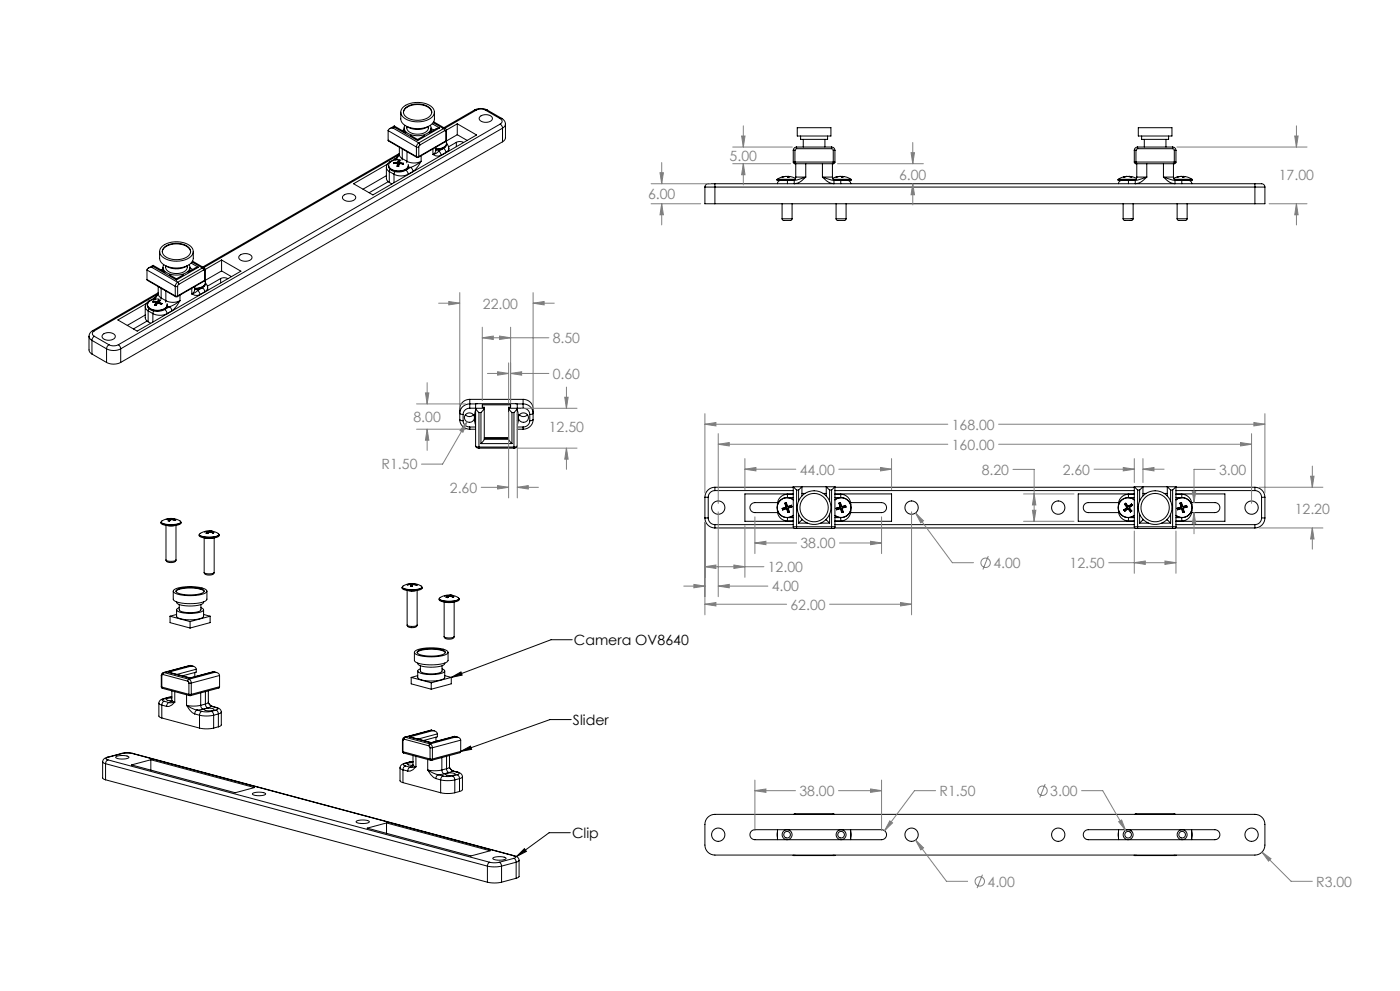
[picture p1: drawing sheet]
<svg xmlns="http://www.w3.org/2000/svg" width="420mm" height="297mm" viewBox="0 0 420 297" stroke-linecap="round" stroke-linejoin="round" font-family="sans-serif">
<defs><g id="words">
<g font-size="4.2" fill="#808080">
<text x="218.9" y="48.3">5.00</text>
<text x="269.7" y="53.9">6.00</text>
<text x="383.7" y="53.9">17.00</text>
<text x="194.4" y="59.6">6.00</text>
<text x="144.9" y="92.5">22.00</text>
<text x="165.8" y="102.8">8.50</text>
<text x="165.8" y="113.5">0.60</text>
<text x="124" y="126.5">8.00</text>
<text x="164.7" y="129.5">12.50</text>
<text x="285.5" y="128.7">168.00</text>
<text x="285.5" y="134.7">160.00</text>
<text x="114.5" y="140.7">R1.50</text>
<text x="239.9" y="142.2">44.00</text>
<text x="294.5" y="142.3">8.20</text>
<text x="318.8" y="142.2">2.60</text>
<text x="365.7" y="142.3">3.00</text>
<text x="135" y="147.6">2.60</text>
<text x="388.4" y="154">12.20</text>
<text x="240.1" y="164.3">38.00</text>
<text x="230.3" y="171.4">12.00</text>
<text x="298" y="170.2">4.00</text>
<text x="320.9" y="170.2">12.50</text>
<text x="231.5" y="177.3">4.00</text>
<text x="237.2" y="182.7">62.00</text>
<text x="239.8" y="238.6">38.00</text>
<text x="281.9" y="238.6">R1.50</text>
<text x="315.1" y="238.5">3.00</text>
<text x="296.3" y="265.7">4.00</text>
<text x="394.9" y="265.7">R3.00</text>
</g>
<g font-size="4.2">
<text x="172.2" y="193.4">Camera OV8640</text>
<text x="171.9" y="217.3">Slider</text>
<text x="171.6" y="251.2">Clip</text>
</g>
</g></defs>
<g fill="none" stroke="#000" stroke-width=".3">
<path d="M116.4 39.2l8.5 4.9M116.4 39.2v2.8M117.9 38.3a1.25 1.25 0 0 0-1.5 .9M117.9 38.3l7.7 4.5M118.3 37.8v.3M118.3 37.8l3.5 2M118.3 37.8l-1.4 .8M118.3 38.1l-.4 .2M118.3 38.1l7 4M120.2 33.6v2.1a3.5 3.5 0 0 0 3.5 2.7 5.9 5.9 0 0 0 6.5-2.2l.1-2.6M120.7 32.4a7.1 7.1 0 0 1 9-.2 2.19 2.19 0 0 1-1.2 3.6 7.3 7.3 0 0 1-7.9-1 1.83 1.83 0 0 1 .1-2.4zM121 33.7a3.2 3.2 0 0 1 3.3-2.3 4.8 4.8 0 0 1 5.2 2v.3"/>
<path d="M121.2 38.3v1.2M121.2 38.8l-.5 .4M121.5 37.6a1.82 1.82 0 0 0 1.4 2.6 5.5 5.5 0 0 0 6.2-1.1l.2-.9-.2-.6M121.8 32.2a5.9 5.9 0 0 1 7.5 .6 1.99 1.99 0 0 1-1.6 2.8 5.8 5.8 0 0 1-6.5-1.2 1.61 1.61 0 0 1 .6-2.2zM122 37.9a2.17 2.17 0 0 0 2.4 2.3 3.6 3.6 0 0 0 4.1-1.6v-.7M122.1 37.9a6.1 6.1 0 0 0 6.4 0M129.3 38.3v1.2M129.3 39.3l.2 .1M129.3 38.5l.8 .5M129.7 37.1l2.2 1.2M130 36.8l3.1 1.7M130.1 36.5l3.5 2"/>
<path d="M131.9 38.3l-.8 .2-2.4 1.3M131.9 38.3l-6.6 3.8M133.1 38.5l.3 .7M133.1 38.5l-7.5 4.3M133.4 39.2l.4 .2M133.4 39.2l-7.4 4.2M133.6 38.5l.3 .7M133.6 38.5h-.5M133.8 39.4v2.8M133.9 39.2l-.1 .2M133.9 39.2v2.8M137.2 37.1l-3.3 1.9"/>
<path d="M137.2 37.1l5.8 3.4-31.1 17.9-5.8-3.3 10.1-5.9M137.2 37.1v3.3M142.3 33l1.8-.5 2.1 .5M142.3 33h.5M142.3 33l-9.1 5.3M142.8 33a3.1 3.1 0 0 1 2.9 0M142.8 33l-9.3 5.4M144 34.9a2.65 2.65 0 0 1 3.7 .4 1.95 1.95 0 0 1-2.8 1.3 1 1 0 0 1-1-.6 1 1 0 0 1 .1-1.1zM145.7 33l4.4 2.6M146.2 33h-.5M146.2 33l4.4 2.5M150.1 35.6a.86 .86 0 0 1 .5 .8 .86 .86 0 0 1-.5 .8"/>
<path d="M150.1 37.2l.5 .5 .2 .7M150.1 37.2l-114.6 66.1M150.6 35.5l.7 .7 .3 1M150.6 35.5l-.5 .1M150.8 38.4l-114.6 66.1M150.8 38.4v4.1M151.6 37.2v4.1l-.2 .6-.6 .6M151.6 37.2l-.2 .7-.6 .5M239.2 38.3h10.1v2.5h-10.1zM341.5 38.3h10.1v2.5h-10.1zM103 58.6a2.65 2.65 0 0 1 3.7 .4 1.95 1.95 0 0 1-2.8 1.2 1 1 0 0 1-1-.5 1 1 0 0 1 .1-1.1zM115.9 50.2l.1 3.6 .8 .9"/>
<path d="M115.9 50.2l.2 .6 .7 .6M115.9 52.7l-7 4M116.4 42l8.6 5.1M116.4 42l8.5 4.9M116.5 54.5l-5.8 3.3M116.6 49.6a3.3 3.3 0 0 0 4.5 1.5 1.87 1.87 0 0 0 1.5-1.5 2.24 2.24 0 0 1-2.8 1.9 2.61 2.61 0 0 1-3.2-1.9zM116.8 51.4l1.4 .8M116.8 51.4v3.3M116.8 54.7l.8 .4M117 50.7l-.2 .7M117 48.5l-.9 .9-.2 .8M117.3 48.5h-.3"/>
<path d="M118.1 48.7v.3h1.1M118.1 48.7l.1 .2M118.2 52.2a4.7 4.7 0 0 0 4.3 0M118.2 52.2v2.6M118.2 48.9h.1M118.2 48.9v.1M118.4 47.7h.5M118.4 47.7l-1.4 .8M118.4 47.7l1.4-1.5-.9 1.5M118.5 51.4l-.3 .8M118.9 47.7l.1 .2M118.9 47.7l-.3 .2"/>
<path d="M119.1 49.8h.5M119.2 49h.1M119.2 48.9l.2 .2M119.2 49.8h.3M119.2 48.8l-1 .1M119.2 48.8v.1M119.2 48.7h-1.1M119.2 48.7v.1M119.3 49l-.2 .8M119.3 49l.1 .1M119.3 48.6l-.1 .1M119.3 48.6l.1 .1"/>
<path d="M119.4 49.1h.1M119.4 49.1l-.3 .7M119.4 49.6l-.1 .2M119.4 49.1v.5M119.4 49.6h.1M119.4 49.2v.1M119.4 48.7l-.2 .1M119.4 48.7v.5M119.5 48.1l.5 .1M119.5 48.1l-.2 .5M119.5 48.1l.1 .2M119.5 49.8h.1"/>
<path d="M119.6 48.3h.3M119.6 48.6l-.2 .6M119.6 48.6h.2M119.6 48.3v.3M119.6 48.3l-.2 .4M119.6 48.3h.1M119.6 46.4l-58.5 33.8M119.7 49.1l-.2 .7M119.7 48.7v.3M119.7 48.7l.2 .2M119.7 48.7h.1M119.8 49.1l-.2 .7"/>
<path d="M119.8 49.1h-.1M119.8 44.1l.1 2.5 .8 .9M119.8 46l-59 34M119.8 48.7h.1M119.8 48.7h-.1M119.9 48.3l-.2 .4M119.9 49l-.1 .1M119.9 49h.1M119.9 49l-.2 .1M119.9 48.9l1 .2M119.9 48.9v.1M119.9 48.7l1.1 .2"/>
<path d="M119.9 48.7v.2M120 48.2l-.2 .5M120 48.2l-.1 .1M120.1 47.9a3.2 3.2 0 0 0-3.5 1.4 2.52 2.52 0 0 0 3.2 1.9l1.3-.2a1.54 1.54 0 0 0 1.4-1.7M120.7 47.5l-.1 .5M120.7 47.5l1.4 .8M120.7 44.6v2.9M120.9 49.1v.1M120.9 49.1h.1M121 48.9v.3l-1.1-.2M121 48.9l-.1 .2M121.7 51l.5 .5 .3 .7"/>
<path d="M121.7 51h.1M122.1 48.3a4.7 4.7 0 0 0 4.2 0M122.1 48.3l-.1 .5M122.1 45.5v2.8M122.5 52.2v.1M122.5 50l.7 .2M123.1 40.6l2.2 1.2M123.2 50.2l.5 .5 .2 .7M123.2 50.2l-1.5 .8M123.9 51.4l-1.4 .8M124.9 44.1h.7M124.9 46.9h.7"/>
<path d="M124.9 46.9l.1 .2M124.9 44.1v2.8M125 47.1h.5M125.3 41.8v.3M125.6 42.8l-.5 .6-.2 .7M125.6 42.8l.4 .6M125.6 46.9l-.1 .2M125.6 44.1v2.8M126 43.4l-.4 .7M126.3 48.3l-.8 1.5-1.6 1.6M126.3 48.3l-1.4 1.1-1.7 .8M126.3 46.7v1.6"/>
<path d="M127.4 40.6l-2.1 1.2M129.9 46.3a2.26 2.26 0 0 0 2.4 .2M129.9 44.6v1.7M130.8 44.1a1.82 1.82 0 0 1-.9 2.2M131.4 44.9l.2 .4M131.6 45.3l-.7 .7-1 .3M131.6 45.3l.5 .5 .2 .7M133.1 44.5l.5 .5 .2 .7M133.1 44.5l-1.5 .8M133.1 44.5h.1M133.7 42.5l-8.2 4.6M133.8 42.2l-.1 .3"/>
<path d="M133.8 45.7v.1M133.8 42.2l-8.2 4.7M133.8 45.7l-1.5 .8M133.9 42l-.2 .5M133.9 42l-.1 .2M134 43.1l.5 .8 .1 .6M134 43l-.2-.6a1.38 1.38 0 0 1-1.1 1.9l-1.9 .3M134 43a2.55 2.55 0 0 1-3.2 1.9M134 43a2.67 2.67 0 0 1-3.2 1.7M134.6 44.5l-.2 .6-.6 .6M134.6 44.5v.8M136.9 42.7l1.3-.3 .9 .3"/>
<path d="M136.9 42.7l-2.3 1.3M136.9 42.7v1.3M137.2 40.4l-3.4 1.9M137.2 40.4l3 1.7M150.8 42.5l-114.6 66.1M211.5 56.1h3M211.5 56.1v5h3M214.5 55.1v1M214.5 55.1h-2a1 1 0 0 0-1 1M214.5 56.1v5M214.5 56.1h162M214.5 55.1h162"/>
<path d="M233.1 53.8v.3h3.1v1M233.1 53.8h5.4M233.2 53.7l-.1 .1M233.2 53.7h5.3M234.1 54.1h.1M234.2 54.1a1 1 0 0 0-1 1M235.4 52.9h.5M235.4 52.9l-2.2 .8M235.9 52.9l.9 .1-.3-.1M235.9 52.9l-1.3 .1 .8-.1M236.2 54.1h2.1M236.2 52.9h.1"/>
<path d="M236.3 52.9h.1M236.3 52.9h-.2M236.4 53h.1M236.4 53h.2M236.4 52.9h.1M236.5 52.9h.1M236.5 52.9l-.1 .1M236.5 52.9l2.1 .6M238 48.6h.5M238 45.1h.5M238 48.6l.5 .5M238 45.1v3.5"/>
<path d="M238.5 48.6v.5M238.5 48.6h11.5M238.5 45.1v3.5M238.5 49.1h11.5M238.7 53.1h3M238.7 53.1l-.1 .5M238.7 49.1v4M239 44.6l-.5 .5M239 44.1a1 1 0 0 0-1 1M239 44.1v.5M239 44.6h10.5M239 44.1h10.5"/>
<path d="M240.2 40.8v1h8.1v-1M241 41.8v2.3M241.7 53.1a5 5 0 0 1-3.4 2v-1M241.7 53.1l-3.4 1M241.7 49.1v4M246.7 53.1a4.9 4.9 0 0 0 3.5 2v-1M246.7 53.1h3M246.7 53.1l3.5 1M246.7 49.1v4M247.5 41.8v2.3M249.5 44.6l.5 .5M249.5 44.1v.5"/>
<path d="M249.5 44.1a1 1 0 0 1 1 1M249.7 53.1l.2 .5M249.7 49.1v4M249.9 53.7h5.4M250 53.8h5.3M250 48.6h.5M250 45.1h.5M250 48.6v.5M250 45.1v3.5M250.2 54.1h2.1M250.5 48.6l-.5 .5M250.5 45.1v3.5"/>
<path d="M251.4 52.9l-1.6 .6M252 52.9h-.6M252.1 52.9h.1M252.1 52.9l-1.3 .1 .6-.1M252.2 52.9h-.2M252.2 52.9l.3 .1M252.6 53h.1M252.6 52.9h-.3M252.7 52.9l1.4 .2 1.2 .6M252.7 52.9l.3 .1h-.5M252.7 52.9l-.1 .1M254.3 54.1h-.1a1 1 0 0 1 1 1"/>
<path d="M255.3 53.7v.1M255.3 53.8v.3h-3.1v1M335.4 53.8v.3h3.1v1M335.4 53.8h5.4M335.5 53.7l-.1 .1M335.5 53.7h5.4M336.4 54.1h.1M336.5 54.1a1 1 0 0 0-1 1M338 52.9l-1.3 .2-1.2 .6M338 52.9h.1M338 52.9l-.9 .1 1.3-.1 1.1 .1-.6-.1M338.5 54.1h2.1"/>
<path d="M338.6 52.9h.2M338.8 52.9h.1M338.8 52.9l-.1 .1M338.9 52.9l-.1 .1M338.9 52.9h.1M338.9 52.9l2.1 .6M340.3 48.6h.5M340.3 45.1h.5M340.3 48.6l.5 .5M340.3 45.1v3.5M340.8 48.6v.5M340.8 48.6h11.5"/>
<path d="M340.8 49.1h11.5M340.8 45.1v3.5M341 53.1h3M341 53.1l-.1 .5M341 49.1v4M341.3 44.6l-.5 .5M341.3 44.1a1 1 0 0 0-1 1M341.3 44.1v.5M341.3 44.6h10.5M341.3 44.1h10.5M342.5 40.8v1h8.1v-1M343.3 41.8v2.3"/>
<path d="M344 53.1a5 5 0 0 1-3.4 2v-1M344 53.1l-3.4 1M344 49.1v4M349 53.1a4.9 4.9 0 0 0 3.5 2v-1M349 53.1h3M349 53.1l3.5 1M349 49.1v4M349.8 41.8v2.3M351.8 44.6l.5 .5M351.8 44.1v.5M351.8 44.1a1 1 0 0 1 1 1M352 53.1l.2 .5"/>
<path d="M352 49.1v4M352.2 53.7h5.4M352.3 53.8h5.3M352.3 48.6h.5M352.3 45.1h.5M352.3 48.6v.5M352.3 45.1v3.5M352.5 54.1h2.1M352.8 48.6l-.5 .5M352.8 45.1v3.5M353.7 52.9l-1.6 .6M354.3 52.9h-.6"/>
<path d="M354.4 52.9h.1M354.4 52.9l-1.3 .1 .6-.1M354.5 52.9l.8 .1-.3-.1M354.5 52.9h.1M354.9 53h.1M354.9 52.9h-.3M355 52.9l1.4 .2 1.2 .6M355 52.9l-.1 .1M356.5 54.1a1 1 0 0 1 1 1M356.6 54.1h.1M357.6 53.7v.1M357.6 53.8v.3h-3.1v1"/>
<path d="M376.5 56.1h3M376.5 55.1h1.9a1 1 0 0 1 1.1 1M376.5 55.1v1M376.5 56.1v5M379.5 56.1v5h-3M45.9 79.5v.4M45.9 79.5l3.6 2.1M45.9 79.5l-1.4 .8M45.9 79.9l-.4 .2M45.9 79.9l7 4M47.9 75.4v2a3.5 3.5 0 0 0 3.5 2.8 5.9 5.9 0 0 0 6.5-2.2l.1-2.6M48.4 74.1a7.1 7.1 0 0 1 9-.1 2.19 2.19 0 0 1-1.2 3.6 7.3 7.3 0 0 1-7.9-1.1 1.83 1.83 0 0 1 .1-2.4z"/>
<path d="M48.7 75.5a3.2 3.2 0 0 1 3.3-2.4 4.8 4.8 0 0 1 5.1 2.1l.1 .3M49.1 79.3a1.82 1.82 0 0 0 1.4 2.7 5.5 5.5 0 0 0 6.3-1.2l.2-.9-.2-.6M49.4 74a5.9 5.9 0 0 1 7.6 .6 1.99 1.99 0 0 1-1.7 2.8 5.8 5.8 0 0 1-6.4-1.2 1.61 1.61 0 0 1 .5-2.2zM49.7 79.6a2.17 2.17 0 0 0 2.4 2.3 3.6 3.6 0 0 0 4-1.5l.1-.8M49.8 79.7a6.1 6.1 0 0 0 6.3 0M57.3 78.8l2.2 1.3M57.6 78.5l3.1 1.8M57.8 78.3l3.4 2M66.5 77.9l5.8 3.4-31.1 17.9-5.8-3.3 8.5-4.9M66.5 77.9l-5 2.9M66.5 77.9v3.3M71.9 76.6a2.65 2.65 0 0 1 3.7 .4 1.95 1.95 0 0 1-2.8 1.2 1 1 0 0 1-1-.5 1 1 0 0 1 .1-1.1z"/>
<path d="M214.5 61.1h162M234.6 65.6l.5 .5h2.1l.4-.5M234.6 65.6h3M234.6 61.1v4.5M237.6 61.1v4.5M250.8 65.6l.5 .5h2.1l.4-.5M250.8 65.6h3M250.8 61.1v4.5M253.8 61.1v4.5M336.9 65.6l.5 .5h2.1l.4-.5M336.9 65.6h3M336.9 61.1v4.5"/>
<path d="M339.9 61.1v4.5M353.1 65.6l.5 .5h2.1l.4-.5M353.1 65.6h3M353.1 61.1v4.5M356.1 61.1v4.5M27.8 99.1l.5 .1M27.8 99.1l-.9 .9-.2 .8M28.3 99.2a.86 .86 0 0 0-.6 .8 .86 .86 0 0 0 .6 .8M43.6 91.9v3.7l.8 .8M43.6 94.4l-5.4 3.1M43.6 92l.2 .6 .6 .6M44.1 83.8l8.6 5.1"/>
<path d="M44.1 80.9l8.5 4.9M44.1 83.8l8.5 4.9M44.1 80.9v2.9M44.1 96.2l-4.1 2.4M44.2 91.4a2.4 2.4 0 0 0 3 1.9 2.56 2.56 0 0 0 3-1.7M44.2 91.4a2.95 2.95 0 0 0 3.6 1.7l1.2-.4a1.66 1.66 0 0 0 1.2-1.3M44.4 90.7l-.2 .7M44.4 93.2l1.5 .8M44.4 93.2v3.2M44.4 96.4l.8 .5M44.7 92.5l-.3 .7M44.7 90.3l-.9 .9-.2 .8"/>
<path d="M44.9 90.2l-.2 .1M45.5 80.1a1.25 1.25 0 0 0-1.4 .8M45.5 80.1l7.8 4.5M45.9 94a4.7 4.7 0 0 0 4.2 0M45.9 94v2.5M46 90.2l1 .2M46 90.2l-.2 .3 1 .1M46 90.2l.1 .2M46.1 90.4l.9 .1M46.1 90.4h.1M46.1 90.4l-.2 .2M46.1 90.4v.1"/>
<path d="M46.1 89.4l.5 .1M46.1 89.4l-1.4 .9M46.1 89.4l1.4-1.5-.9 1.6M46.1 93.2l-.2 .8M46.3 91.4l.5 .2M46.4 91.4l.4 .1M46.6 89.5l.1 .1M46.6 89.5l-.4 .2M46.8 90.6l.1 .2M46.8 90.6v.1M46.8 90.7l-.5 .7M46.8 90.7l.1 .1"/>
<path d="M46.9 90.8l-.6 .6M46.9 91h.1M47 91h.1M47 90.5l-.1 .8M47 90.4v.1M47.1 90.4h-.1M47.1 90.4l.1 .1M47.2 90.9l-.4 .7M47.2 90.9h.1M47.2 90.5h-.2M47.2 90.5v.3M47.3 90.9l-.5 .7"/>
<path d="M47.3 90.9h-.1M47.3 88.2l-19 11M47.4 90.8l-.1 .1M47.4 90.8l1 .5 .2-.3M47.4 90.8l-.2 .1M47.4 90.8h.1M47.5 85.9v2.5l.8 .9M47.5 87.7l-19.7 11.4M47.5 90.6v.3M47.5 90.7l-.1 .1M47.5 90.6l.1 .1M47.6 90.7l.9 .4"/>
<path d="M47.6 90.7v.2M47.6 90.5l-.1 .1M47.6 90.5v.1M47.6 90.6l1 .4M47.6 90.6v.1M47.6 89.9l.5 .1M47.6 89.9l-.5 .5M47.6 89.9l.1 .2M47.7 90.1l.2 .1M47.7 90.1v.3M47.7 90.1l-.5 .4M47.7 90.1h.1"/>
<path d="M47.7 89.6a2.93 2.93 0 0 0-3.4 1.7 2.89 2.89 0 0 0 3.5 1.7l1.2-.3a1.52 1.52 0 0 0 1.1-1.7M47.9 90.1l-.3 .4M48.1 90l-.5 .5M48.1 90l-.2 .1M48.3 89.3v.4M48.3 89.3l1.5 .8M48.3 86.4v2.9M48.5 91.1l-.2 .1M48.6 91l-.1 .1M48.9 80.1v1.1M48.9 80.6l-.6 .3M49.4 92.8l.5 .5 .2 .7"/>
<path d="M49.4 92.8h.1M49.8 90.1a4.7 4.7 0 0 0 4.2 0M49.8 90.1l-.1 .5M49.8 87.2v2.9M50.1 94v.1M50.2 91.8l.6 .1M50.2 91.2v.2M50.2 91.4v.1M50.8 82.3l2.1 1.3M50.8 91.9l.5 .6 .2 .7M50.8 91.9l-1.4 .9M51.5 93.2l-1.4 .8"/>
<path d="M52.6 85.8h.7M52.6 88.7h.7M52.6 88.7l.1 .2M52.6 85.8v2.9M52.7 88.9h.5M52.9 83.6v.3M53.3 84.6l-.5 .5-.2 .7M53.3 84.6l.3 .6M53.3 88.7l-.1 .2M53.3 85.8v2.9M53.6 85.2l-.3 .6M54 90.1l-.9 1.5-1.6 1.6"/>
<path d="M54 90.1l-1.4 1-1.8 .8M54 88.4v1.7M55.1 82.3l-2.2 1.3M57 80.1v1.1M57 81l.2 .1M57 80.3l.8 .5M57.5 88.1a2.26 2.26 0 0 0 2.5 .2M57.5 86.4v1.7M58.4 85.9a1.82 1.82 0 0 1-.9 2.2M59 86.7l.3 .4M59.3 87.1l-.8 .6-1 .4M59.3 87.1l.5 .5 .2 .7"/>
<path d="M59.5 80.1l-.8 .1-2.3 1.4M59.5 80.1l-6.6 3.8M60.7 80.3l.4 .6M60.7 86.2l.5 .6 .2 .7M60.7 80.3l-7.4 4.3M60.7 86.2l-1.4 .9M60.7 86.2h.1M61.1 80.9l.3 .2M61.1 80.9l-7.5 4.3M61.2 80.3l.4 .6M61.2 80.3h-.5M61.3 84.2l-8.1 4.7"/>
<path d="M61.4 84l-.1 .2M61.4 84l-8.1 4.7M61.4 81.1v2.9M61.4 87.5h.1M61.4 87.5l-1.4 .8M61.6 83.8l-.3 .4M61.6 80.9l-.2 .2M61.6 83.8l-.2 .2M61.6 80.9v2.9M61.7 84.9l.5 .8 .1 .5M61.7 84.8l-.3-.7a1.38 1.38 0 0 1-1 2l-2 .3M61.7 84.8a2.55 2.55 0 0 1-3.3 1.9"/>
<path d="M61.7 84.8a2.67 2.67 0 0 1-3.3 1.7M62.3 87v-.8l-.2 .7-.7 .6M66.2 83.5l1.3-.3 .9 .3M66.2 83.5l-4 2.3M66.2 83.5v1.3M66.5 81.2l-5 2.9M66.5 81.2l2.9 1.7M26.7 100.8v4.1l.2 .6 .7 .6M26.7 100.8l.2 .7 .7 .5M27.6 102l4.4 2.5M27.6 106.1l4.4 2.5M27.6 102v4.1"/>
<path d="M28.3 100.8l-.5 .5-.2 .7M28.3 100.8l4.4 2.5M30.9 100.3a2.65 2.65 0 0 1 3.7 .3 1.95 1.95 0 0 1-2.9 1.3 1 1 0 0 1-.9-.5 1 1 0 0 1 .1-1.1zM32 104.5a4.7 4.7 0 0 0 4.2 0M32 108.6a4.7 4.7 0 0 0 4.2 0M32 104.5v4.1M32.7 103.3l-.5 .5-.2 .7M32.7 103.3a3.1 3.1 0 0 0 2.8 0M35.5 103.3l.5 .5 .2 .7M36.2 104.5v4.1M140.9 119.7a2.91 2.91 0 0 0-3 2.8v3.3M140.9 119.7v1.4"/>
<path d="M140.9 119.7h16M156.9 119.7a2.91 2.91 0 0 1 3 2.8v3.3M156.9 119.7v1.4M137.9 125.8a2.94 2.94 0 0 0 3 2.8M137.9 125.8l1 .3M138.9 126.1l.2 .8 .5 .6 1.3 .5M138.9 124.2v1.9M139.6 124.3a1.56 1.56 0 0 0 2.4 0M140.9 122.3l4.4 .1-1 1.2M140.9 121.1v1.2M140.9 121.1a2.72 2.72 0 0 0-2.9 2.9l.9 .2M140.9 122.3l-.8 .2-.7 .5-.5 1.2"/>
<path d="M140.9 128v.6M140.9 128.6h1.8M140.9 121.1h1.9M140.9 128h1.8M142.4 124.2h.3M142.4 126.1h.3M142.4 126.1l.3 1.3M142.4 124.2v1.9M142.7 133.6l.2 .5 .8 .2M142.7 133.6l1 .4M142.7 122.4l1 1.2M142.7 133.6v-12.4l.5-.2 11.9 .1 .1 12.5"/>
<path d="M142.7 122.9l-.3 1.3M143.7 134v.3M143.7 134.3h10.5M143.7 123.6v10.4M143.7 123.6h.6M143.7 134h10.5M144.3 123.6v9.3M144.3 132.9h9.3M145.3 131.7l-1 1.2M145.3 131.7v-9.6h-.6v-.8h8.5v.8h-.6v9.6M145.3 131.7h7.3M145.3 131.2h7.3"/>
<path d="M145.3 131.4h7.3M152.6 131.7l1 1.2M153.6 123.6h.6M153.6 123.6v9.3M154.2 134v.3M154.2 123.6v10.4M155.1 121.1h1.8M155.2 133.6l-.3 .6-.7 .1M155.2 122.4l-1 1.2M155.2 133.6l-1 .4M155.2 122.9l.2 1.3M155.2 128.6h1.7"/>
<path d="M155.2 128h1.7M155.4 124.2h-.2M155.4 126.1h-.2M155.4 126.1l-.2 1.3M155.4 124.2v1.9M155.8 124.3a1.56 1.56 0 0 0 2.4 0M156.9 122.3l-4.3 .1 1 1.2M156.9 121.1v1.2M156.9 121.1a2.72 2.72 0 0 1 2.9 2.9l-.9 .2M156.9 122.3l1.4 .5 .5 .7 .1 .7M156.9 128v.6M158.9 126.1l-.1 .8-.5 .6-1.4 .5"/>
<path d="M158.9 124.2v1.9M159.9 125.8a2.94 2.94 0 0 1-3 2.8M159.9 125.8l-1 .3M48.3 156.5a5.3 5.3 0 0 0 4.7 .7l.9-.3 .4-.4v.3a5.9 5.9 0 0 1-5.4 .4l-.6-.3zM49.8 157.5v10.3M50.2 157.5h2.2M50.6 155.6h.3M50.9 155.6v.1M50.9 155.6l-1 .1M50.9 155.6l.1 .1M50.9 155.6h.1M50.9 155.7l-.5 .4 .5 .1"/>
<path d="M50.9 155.7l.1 .1M51 155.8l-.4 .3M51 155.8v.2M51 155.7v.1M51.1 155.9l-.3 .3M51.4 155.7l-.5 .5M51.5 155.7h-.1M51.5 155.7l1 .3M51.5 155.7h.1M51.6 155.7h.1M51.7 155.7l.9 .3M51.7 155.5l-.1 .2"/>
<path d="M51.7 155.5v.1M51.7 155.6l1 .3-.2 .1M51.7 155.6v.1M51.7 155.4h.5l-.5 .1M51.7 155.4l.1 .1M51.7 155.4a3.3 3.3 0 0 0-3.3 1.1 6.5 6.5 0 0 0 5.8 0l-.5-.6-1.6-.5M51.7 155.4h.2M52.6 155.9l-.1 .1M52.8 157.5v10.3M61.6 159.3l-.3 .1h1M61.6 159.3v.1M62.1 159.4h.4"/>
<path d="M62.3 159.4l.2 .1M62.3 159.4h.1M62.4 159.4h.1M62.4 159.4l-.6 .4 .5 .1M62.4 159.4l.1 .1M62.4 159.8l-.2 .1M62.5 159.5l-.5 .4M62.5 159.5v.2M62.5 159.4v.3M62.6 159.2l-1 .1M62.6 159.2l-.1 .2M62.7 159.2h-.1"/>
<path d="M62.7 159.2l.1 .1M62.8 159.5h.1M62.8 159.3l-.3 .1M62.8 159.3v.2M62.8 159.5l-.5 .4M62.9 159.4l-.1 .1M62.9 159.4l.1 .1M62.9 159.5h-.1M62.9 159.5l1 .3M63 159.4v.1M63 159.4l.1 .1M63.1 159.3h-.3"/>
<path d="M63.1 159.3l-.1 .1M63.1 159.5l.9 .2M63.1 159.3h.1M63.2 159.3l1 .3-.3 .2M63.2 159.3l-.1 .2M63.2 159.1l.5 .1M63.2 159.1l-.5 .1M63.2 159.1l.1 .2M63.2 159.1a3.5 3.5 0 0 0-3.4 1.2 6.5 6.5 0 0 0 5.9 0l-.5-.6-1.5-.5M63.2 159.1l.2 .1M63.7 159.2l-.6 .1M64.1 159.7l-.2 .1"/>
<path d="M211.5 149h1M211.5 155.2h1M211.5 155.2a3 3 0 0 0 3 3M211.5 149v6.2M212.5 155.2a2 2 0 0 0 2 2M212.5 149v6.2M214.5 147a2 2 0 0 0-2 2M214.5 146a3 3 0 0 0-3 3M214.5 146v1M214.5 157.2v1M214.5 146h23.5M214.5 158.2h23.6"/>
<path d="M214.5 157.2h23.5M214.5 147h23.5M233.2 153.1a3 3 0 0 0 3 3M233.2 153.1h.1M233.2 151.1h.1M233.2 151.1v.3M233.2 152.9v.2M233.3 150.6h-6.8a1.5 1.5 0 0 0-1.5 1.5 1.5 1.5 0 0 0 1.5 1.5h6.8M234.6 152.4l.2 .4M234.6 152.4h.2M234.8 152.4l.1 .3M234.9 152.7l-.1 .1"/>
<path d="M235.4 150.8l.4 1.1M235.4 150.8l.2 .1M235.6 150.9l.3 .9M235.7 152l-1.1 .4M235.7 152v.1M235.7 152.1l-.9 .3M235.8 151.9l-.1 .1M235.8 150.8l.4 1M235.8 150.8l-.2 .1M235.8 152.4l.1 .1M235.8 152.4l-.9 .3M235.8 152.4l.3 .1"/>
<path d="M235.9 152.5h.1M235.9 152.5l-1.1 .3M235.9 151.8l-.1 .1M235.9 151.8l-.2 .3M235.9 150.6l.4 1.1M235.9 150.6l-.5 .2M235.9 150.6l-.1 .2M236 152.5l.4 1.1M236.1 152.5h-.1M236.1 152.5l.3 1M236.2 151.8l.2 .1M236.2 155.1h.1"/>
<path d="M236.2 155.1v1M236.2 148.1a3 3 0 0 0-3 3M236.2 148.1v1M236.2 156.1h1.8M236.2 148.1h1.8M236.2 149.1h1.8M236.2 155.1h1.8M236.2 149.1h.1M236.3 151.7l.1 .1M236.3 151.7l-.1 .1M236.4 152.4l.3 1M236.4 151.8v.1"/>
<path d="M236.4 153.5v.1M236.5 152.4l.3 1M236.5 152.4h-.1M236.5 152.2v.1M236.5 152.2l-.1 .2M236.5 152.3v.1M236.7 153.4l-.3 .1M236.7 153.4h.1M236.8 153.4l-.4 .2M237.4 151.6l.1 .2M237.4 151.6l-1 .3M237.4 151.4l.2 .5"/>
<path d="M237.4 151.4l-1 .4M237.4 151.4v.2M237.5 151.8l-1 .4M237.5 151.8l.1 .1M237.6 151.9l-1.1 .4M238 149.8a3 3 0 0 0-4.1 .3 3 3 0 0 0 0 4.1 3 3 0 0 0 4.1 .3M238 157.9h1M238 145.9l1 1M238 157.9a.79 .79 0 0 0 1 .5M238 149.8a2.96 2.96 0 0 0-4 .3 2.96 2.96 0 0 0 0 4 2.96 2.96 0 0 0 4 .3M238 145.9v12M238 148h-14.5v8.2h14.5"/>
<path d="M238 145.9h12.5M239 157.9v.5M239 146.9v11M239 146.9h.6M239 157.9h10.5M239 158.4h10.5M239.6 146.9l1-1v2.7M239.6 146.9v3.3M239.6 154.1v2.7M239.6 156.8h2.7M240.6 155.8l-1 1M240.6 147.9h.9"/>
<path d="M240.6 155.6v.2M240.6 155.8h.1M246.2 156.8h2.7M247 147.9h.9M247.7 155.8h.2M247.9 155.8l1 1M247.9 155.6v.2M248.9 146.9l-1-1v2.7M248.9 146.9h.6M248.9 146.9v3.3M248.9 154.1v2.7M249.5 157.9h1"/>
<path d="M249.5 157.9v.5M249.5 146.9v11M250.3 158.2h90.1M250.5 145.9l-1 1M250.5 157.9a.79 .79 0 0 1-1 .5M250.5 149.8a2.96 2.96 0 0 1 4 .3 2.96 2.96 0 0 1 0 4 2.96 2.96 0 0 1-4 .3M250.5 145.9v12M250.5 148h17v8.2h-17M250.5 146h89.8M250.5 156.1h1.7M250.5 148.1h1.7M250.5 157.2h89.8"/>
<path d="M250.5 147h89.8M250.5 149.1h1.7M250.5 155.1h1.7M250.5 149.8a3 3 0 0 1 4 .3 3 3 0 0 1 0 4.1 3 3 0 0 1-4 .3M250.8 152.3l.2 .5M251 152.4l.1 .3M251.1 152.7l-.1 .1M251.7 150.8l.3 1.1M251.7 150.8l.1 .1M251.8 150.9l.3 .9M251.9 152l-1.1 .3M251.9 152v.1"/>
<path d="M251.9 152.1l-1.1 .2M252 151.9l-.1 .1M252 152.4l.1 .1M252 152.4l-.9 .3M252 152.4l.3 .1M252.1 152.5h.1M252.1 152.5l-1.1 .3M252.1 151.8l-.1 .1M252.1 151.8l-.2 .3M252.1 150.8l.3 1M252.1 150.8l-.3 .1M252.2 150.6l.3 1.1"/>
<path d="M252.2 150.6l-.5 .2M252.2 150.6l-.1 .2M252.2 152.5l.3 1.1M252.2 155.1v1M252.2 148.1a3 3 0 0 1 3 3M252.2 148.1v1M252.2 149.1h.1M252.3 155.1h-.1M252.3 152.5h-.1M252.3 152.5l.2 1.1M252.4 151.8l.2 .1M252.5 151.7l.1 .1"/>
<path d="M252.5 151.7l-.1 .1M252.6 152.4l.3 1M252.6 151.8v.1M252.7 152.4l.3 1.1M252.7 152.4h-.1M252.7 152.2v.1M252.7 152.2l-.1 .2M252.7 152.3v.1M252.8 153.4l-.2 .1M252.9 153.4l.1 .1M253 153.5l-.5 .1M253.6 151.6l.1 .3"/>
<path d="M253.6 151.6l-1 .3M253.7 151.9l-1 .3M253.7 151.9l.1 .1M253.7 151.5l.1 .5M253.7 151.5l-1.1 .3M253.7 151.5l-.1 .1M253.8 152l-1.1 .3M255.2 153.1h.1M255.2 151.1h.1M255.2 150.6h9.3a1.5 1.5 0 0 1 1.5 1.5 1.5 1.5 0 0 1-1.5 1.5h-9.3M255.2 153.1a3 3 0 0 1-3 3M255.2 151.1v.3"/>
<path d="M255.2 152.9v.2M335.5 153.1a3 3 0 0 0 3 3M335.5 153.1h.1M335.5 151.1h.1M335.5 151.1v.3M335.5 152.9v.2M335.6 150.6h-9.1a1.5 1.5 0 0 0-1.5 1.5 1.5 1.5 0 0 0 1.5 1.5h9.1M337.1 152.8l.3 .4M337.1 152.8h.2M337.3 152.8l.2 .3M337.3 151.1l.7 .9M337.3 151.1l.2 .1"/>
<path d="M337.5 151.2l.6 .7M337.7 151l.6 .8M337.7 151l-.2 .2M337.7 150.8l.7 .9M337.7 150.8l-.4 .3M337.7 150.8v.2M338 152.1l-.9 .7M338 152.1l.1 .1M338 152v.1M338.1 152.2l-.8 .6M338.1 151.9l-.1 .1M338.1 151.9v.3"/>
<path d="M338.3 152.5l-.9 .7M338.3 152.5h.1M338.3 152.5h.2M338.3 152.5l.2 .1M338.3 151.8h.3M338.4 151.7h.2M338.4 151.7l-.1 .1M338.5 152.6l.6 .9M338.5 155.1h.1M338.5 152.5l.6 .8M338.5 152.5v.1M338.5 155.1v1"/>
<path d="M338.5 148.1a3 3 0 0 0-3 3M338.5 148.1v1M338.5 156.1h1.8M338.5 148.1h1.8M338.5 149.1h1.8M338.5 155.1h1.8M338.5 149.1h.1M338.6 151.7v.1M338.8 152.3l.6 .8M338.8 152l.1 .1M338.8 152v.3M338.9 152.3l.6 .8"/>
<path d="M338.9 152.3h-.1M338.9 152.1v.2M339.1 153.3v.2M339.4 153.1l-.3 .2M339.4 153.1h.1M339.4 151.2l.2 .2M339.4 151l.4 .4M339.4 151l-.8 .7M339.4 151l-.8 .8M339.5 153.1l-.4 .4M339.6 151.4l-.8 .6M339.6 151.4h.2"/>
<path d="M339.8 151.4l-.9 .7M340.3 149.8a3 3 0 0 0-4.1 .3 3 3 0 0 0 0 4.1 3 3 0 0 0 4.1 .3 2.97 2.97 0 0 1-4.8-2 2.97 2.97 0 0 1 4.2-3l.6 .3M340.3 157.9h1M340.3 145.9l1 1M340.3 157.9a.79 .79 0 0 0 1 .5M340.3 145.9v12M340.3 148h-16.8v8.2h16.8M340.3 145.9h12.5M341.3 157.9v.5M341.3 146.9h.6M341.3 157.9h10.5M341.3 158.4h10.5"/>
<path d="M341.3 146.9v11M341.9 146.9l1-1v2.7M341.9 156.8h2.7M341.9 146.9v3.3M341.9 154.1v2.7M342.9 155.8l-1 1M342.9 147.9h.9M342.9 155.8h.1M342.9 155.6v.2M348.5 156.8h2.7M349.3 147.9h.9M350 155.8h.2"/>
<path d="M350.2 155.8l1 1M350.2 155.6v.2M351.2 146.9l-1-1v2.7M351.2 146.9h.6M351.2 146.9v3.3M351.2 154.1v2.7M351.8 157.9h1M351.8 157.9v.5M351.8 146.9v11M352.6 158.2h23.9M352.8 145.9l-1 1M352.8 157.9a.79 .79 0 0 1-1 .5"/>
<path d="M352.8 149.8a2.96 2.96 0 0 1 4 .3 2.96 2.96 0 0 1 0 4 2.96 2.96 0 0 1-4 .3M352.8 145.9v12M352.8 148h14.7v8.2h-14.7M352.8 146h23.7M352.8 156.1h1.7M352.8 148.1h1.7M352.8 157.2h23.7M352.8 147h23.7M352.8 149.1h1.7M352.8 155.1h1.7M352.8 149.8a3 3 0 0 1 4 .3 3 3 0 0 1 0 4.1 3 3 0 0 1-4 .3M353.1 152.3l.2 .5"/>
<path d="M353.1 152.3l.2 .1M353.3 152.4l.1 .3M353.4 152.7l-.1 .1M354 150.8l.3 1.1M354 150.8l.1 .1M354.1 150.9l.3 .9M354.2 152l-1.1 .3M354.2 152l.1 .1M354.3 152.1l-1 .3M354.3 151.9l-.1 .1M354.3 152.4l.1 .1M354.3 152.4l-.9 .3"/>
<path d="M354.3 152.4l.3 .1M354.4 152.5h.1M354.4 152.5l-1.1 .3M354.4 151.8l-.1 .1M354.4 151.8l-.1 .3M354.4 150.8l.3 1M354.4 150.8l-.3 .1M354.5 150.6l.3 1.1M354.5 150.6l-.5 .2M354.5 150.6l-.1 .2M354.5 152.5l.3 1.1M354.5 155.1v1"/>
<path d="M354.5 148.1a3 3 0 0 1 3 3M354.5 148.1v1M354.5 149.1h.1M354.6 155.1h-.1M354.6 152.5h-.1M354.6 152.5l.3 1M354.7 151.8l.2 .1M354.8 151.7l.1 .1M354.8 151.7l-.1 .1M354.9 153.5l-.1 .1M354.9 152.4l.3 1M354.9 151.8v.1"/>
<path d="M355 152.4l.3 1.1M355 152.4h-.1M355 152.2v.1M355 152.2l-.1 .2M355 152.3v.1M355.2 153.4l-.3 .1M355.2 153.4l.1 .1M355.3 153.5l-.5 .1M355.9 151.6l.1 .3M355.9 151.6l-1 .3M356 151.9l-1 .3M356 151.9l.1 .1"/>
<path d="M356 151.5l.1 .5M356 151.5l-1.1 .3M356 151.5l-.1 .1M356.1 152l-1.1 .3M357.5 153.1h.1M357.5 151.1h.1M357.5 150.6h7a1.5 1.5 0 0 1 1.5 1.5 1.5 1.5 0 0 1-1.5 1.5h-7M357.5 153.1a3 3 0 0 1-3 3M357.5 151.1v.3M357.5 152.9v.2M376.5 147a2 2 0 0 1 2 2M376.5 146v1"/>
<path d="M376.5 146a3 3 0 0 1 3 3M376.5 157.2v1M378.5 155.2a2 2 0 0 1-2 2M378.5 149h1M378.5 155.2h1M378.5 149v6.2M379.5 155.2a3 3 0 0 1-3 3M379.5 149v6.2M49.8 167.8a3 3 0 0 0 3 0M52 177.2v2.6a10.6 10.6 0 0 0 7.7 .9l1.8-.5 .5-.5 .1-2.5M52.1 176.9a11.3 11.3 0 0 1 7.8-.8l1.3 .3a.89 .89 0 0 1 .8 .9 6.9 6.9 0 0 1-4.9 1.2 7.7 7.7 0 0 1-5.1-1.1zM52.8 167.8v.1a1.95 1.95 0 0 1-3 0v-.1"/>
<path d="M52.8 177.3a7.6 7.6 0 0 1 5.9-1l1.9 .4 .7 .6M52.9 176.9a9.9 9.9 0 0 1 8.3 0l.1 .3a4.9 4.9 0 0 1-4.3 1.1 4.9 4.9 0 0 1-4.2-1.1zM59.8 160.3a5.1 5.1 0 0 0 4.5 .7l1-.3 .5-.4v.2a4.9 4.9 0 0 1-4.5 .7l-1.3-.4zM61.3 171.6a3 3 0 0 0 3 0M61.3 161.2v10.4M61.3 171.6a1.29 1.29 0 0 0 1.8 .7l.8-.1 .3-.6M61.6 161.2h2.3M64.3 161.2v10.4M120.6 176a4.9 4.9 0 0 0 4 .8l1.6-.4 .4-.4v.3a4.3 4.3 0 0 1-3.7 .7l-1.7-.3-.5-.3zM120.9 175.6l-.2 .4M122.1 177v10.3M122.2 175.2h1.1"/>
<path d="M122.5 177h2.3M123.3 175.2h.1M123.3 175.2l.1 .1M123.3 175.2h-1.1M123.3 175l-1.1 .2M123.3 175v.2M123.3 175.2l-.1 .5h.5l.1-.5M123.4 175h-.1M123.4 175l.1 .1M123.4 175.3h.1M123.4 175.3l-.1 .4M123.5 175.3v.4"/>
<path d="M123.5 175.1l-.2 .1M123.5 175.1v.6l.2-.3M123.6 174.9l-1.7 .3-1 .4M123.6 174.9h.5M123.6 174.9l-.2 .1M123.6 174.9l.1 .1M123.7 175h.3M123.7 175.4h.1M123.7 175v.4M123.7 175l-.2 .1M123.7 175h.1M123.7 175.3l-.1 .4"/>
<path d="M123.8 175.3h-.1M123.8 175.1v.1M123.8 175.1l.2 .1M123.8 175.2v.1M123.9 175l-.1 .1M123.9 175l.1 .1M124 175.2h-.2M124 175.2l1.1 .1M124 175.2l-.2 .1M124 175.2h.1M124 175.2l1 .1M124 175.1l1.1 .2"/>
<path d="M124 175.1v.1M124.1 174.9l-.2 .1M124.1 174.9l2.2 .7M125 175.3v.1M125.1 175.3h-.1M125.1 177v10.3a2.95 2.95 0 0 1-3 0M126.3 175.6l.3 .3a5.2 5.2 0 0 1-4.6 .7l-1.3-.6M131.7 179.5a5.1 5.1 0 0 0 4.6 .7l1-.3 .4-.4v.2a4.9 4.9 0 0 1-4.4 .7l-1.4-.4zM133.6 178.5l-.3 .1h1M133.6 178.5v.1M134.1 178.6h.4M134.3 178.6h.1"/>
<path d="M134.3 178.6l.2 .1M134.4 178.6l-.6 .4 .5 .1 .5-.4M134.4 178.6v.1M134.4 179l-.2 .1M134.4 178.7l-.4 .4M134.5 178.7h-.1M134.5 178.6l-.1 .3M134.6 178.5h-1M134.6 178.5l-.1 .1M134.7 178.5h-.1M134.7 178.5l.1 .1M134.8 178.6h-.3"/>
<path d="M134.8 178.6v.1M134.9 178.7h-.1M134.9 178.7l1 .3M134.9 178.7h.1M135 178.6v.1M135 178.6l.1 .1M135.1 178.5l-.3 .1M135.1 178.5l-.1 .1M135.1 178.7l.9 .2M135.1 178.5l.1 .1M135.1 178.5h.1M135.2 178.6l1 .3-.3 .1"/>
<path d="M135.2 178.6l-.1 .1M135.2 178.4h.5M135.2 178.4l-.5 .1M135.2 178.4l.1 .1M135.2 178.4l-1.9 .1-1.2 .6M135.2 178.4h.2M135.7 178.4l.9 .3 1.1 .6a2.11 2.11 0 0 1-2.3 .9l-3.1-.4-.5-.3 .3-.4M135.7 178.4l-.6 .1M136 178.9l-.1 .1M51 184.7l6 1.6M51 184.7v1.9l6 1.6M53 180.4v.2a6 6 0 0 0 4.5 1l2.8-.4 .7-.4 .1-.4"/>
<path d="M53 182.8v2a6 6 0 0 0 4.5 1l2.2-.3 1.3-.6 .1-2.1M53 184.2l-2 .5M53.8 182.1l-.6 .3-.2 .4a6 6 0 0 0 4.5 1l1.6-.1 1.6-.5 .4-.4-.1-.2-.7-.5M53.8 181.2v1.6a5.8 5.8 0 0 0 5 .7l1.5-.7v-1.6M57 199.4v.1M57 186.3v1.9M57 199.4l1 .3M57 199.4l-8 2.2M57 199.5l-7.8 2.1M57 199.5l.4 .1M57.4 199.6a1.26 1.26 0 0 1 1.5 1M57.4 199.6l-7 1.9"/>
<path d="M61.1 184.2l1.9 .5M63 184.7v1.9l-6 1.6M63 184.7l-6 1.6M122.2 187.3a1.83 1.83 0 0 0 2.6 .6l.3-.6M124.3 195.5l.1 2.6a10.6 10.6 0 0 0 7.7 1l1.3-.4 1-.6v-2.6M124.4 195.2a11.3 11.3 0 0 1 7.8-.8l1.3 .3a.89 .89 0 0 1 .9 1 6.9 6.9 0 0 1-4.9 1.2 7.7 7.7 0 0 1-5.1-1.2zM125.1 195.6a7.6 7.6 0 0 1 5.9-1l1.9 .5 .7 .5M125.2 195.3a9.9 9.9 0 0 1 8.3 0l.1 .2a4.9 4.9 0 0 1-4.2 1.1 4.9 4.9 0 0 1-4.3-1.1zM125.3 198.7v.3a6 6 0 0 0 4.6 1l2.7-.5 .7-.4 .1-.4M126.1 199.5v1.6a5.8 5.8 0 0 0 5 .7l1.5-.6v-1.7M133.2 180.4v10.4M133.3 190.8a1.29 1.29 0 0 0 1.8 .7l.7-.1 .4-.6"/>
<path d="M133.6 180.5h2.3M136.2 180.4v10.4a3 3 0 0 1-3 0M171.7 191.7h-6.4l-29.9 11.3M48.4 205.8l.4 .5M48.4 202.4l.1 .1M48.4 205.8l.1 .1M48.4 202.4v3.4M48.5 211.3l-.8-.5v3.8l.8 .6M48.5 205.9l.3 .4M48.5 205.9l8.2 2.2M48.5 202.5v3.4M48.5 211.3v3.9"/>
<path d="M48.5 215.2l11.4 3M48.5 211.3l1.5 .4M48.8 206.3l8.1 2.2M48.9 202.2l-.4 .3M48.9 202.2l7.4 1.9M49 209.4l-1 .5-.3 .9M49 209.4h.2M49 201.6h.2M49 201.6l-.4 .2-.2 .6M49.2 201.6l-.3 .6M49.2 210.2l-.5 .4-.2 .7M49.2 209.4l-.5 .4 .5 .4"/>
<path d="M49.2 201.6l7.5 2M49.2 210.2l1.5 .4M50.4 209l1.2-.1-.9 .1M50.4 209l-1.4 .4M50.4 209h.3M50.4 201.5l6.6 1.7M50.7 209l-1.5 .4M50.7 210.6l-.5 .4-.2 .7M51.5 210.1l-.8 .5M51.5 209.9l-.1 .4M51.6 209.2l-1.3 .1-.5 .3 1.7 .4M51.6 209.9l.8 .5"/>
<path d="M51.6 207v2.9M52.4 210.4a2.78 2.78 0 0 1-2.4 1.3M52.4 210.4l-1.7 .2M52.4 207.3v3.1M56 211.4a5.7 5.7 0 0 0 2.4 2.6M56 211.4a9.7 9.7 0 0 0 4.2 0M56 211.4l1.4 .8 1.7 .6M56 208.2v3.2M56.3 204.1l.4 .6M56.7 203.6l-.4 .5M56.7 203.6l.5 .4 .2 .7M56.7 204.7h.7"/>
<path d="M56.7 208.1h.7M56.7 208.1l.2 .4M56.7 204.7v3.4M56.9 208.5h.3M57 203.2h.1M57.4 208.1l-.2 .4M57.4 204.7v3.4M58.4 214l1.5 .4M58.4 201.5v1.3M58.9 200.6v.8l-4.2 1.1M58.9 200.6l-5.8 1.5M59.1 212.8l-.5 .4-.2 .8"/>
<path d="M59.1 212.8l1.5 .4M59.9 214.4a9.7 9.7 0 0 0 4.2 0M59.9 218.2a9.7 9.7 0 0 0 4.2 0M59.9 214.4v3.8M60.2 211.4l.2 .7 .5 .4M60.2 207.7v3.7M60.6 213.2l-.5 .4-.2 .8M60.6 213.2l1.4 .2 1.4-.2M60.9 212.5l-1.8 .3M61.3 212.6a3.2 3.2 0 0 1 3 .1 3.1 3.1 0 0 1-3 0zM61.6 211l.2 .7 .5 .5M61.6 207.3v3.7"/>
<path d="M61.6 211l-1.4 .4M62.3 212.2l-1.4 .3M62.5 207v3.4l-.9 .6M62.5 210.4l.1 .4M62.6 210.8l.8 .9M62.6 210.8l1 .9M63.4 211.7l-1.1 .5M63.4 211.7l1.4 .4M63.4 213.2l.5 .4 .2 .8M63.6 211.7h-.2M63.6 211.7l1.5 .4M64 201.3v.1"/>
<path d="M64 201.3l-7 1.9M64 201.3l1 .2M64 201.4l.4 .1M64 201.4l-7 1.8M64.1 214.4v3.8M64.4 201.5a1.26 1.26 0 0 1 1.5 .9M64.4 201.5l-7.7 2.1M64.8 212.1l.6 .3-.6 .4M64.8 212.8l.5 .4 .2 .8M64.8 212.8l-1.4 .4M65.1 212.1h-.3M65.1 212.1l1 .5 .3 .8"/>
<path d="M65.5 214l-1.4 .4M65.5 214v3.8M65.5 217.8l-1.4 .4M65.9 205.8l-.3 .4-8.4 2.3M65.9 202.4l-8.5 2.3M65.9 205.8l-8.5 2.3M65.9 202.4v3.4M66.4 213.4v3.9l-.9 .5M66.4 213.4l-.9 .6M123.4 203l6 1.6M123.4 203v1.9l6 1.7M125.3 201.1v2a6 6 0 0 0 4.6 1l2.2-.3 1.2-.5 .1-2.2"/>
<path d="M125.3 202.5l-1.9 .5M126.1 200.4l-.6 .3-.2 .5a6 6 0 0 0 4.6 1l1.5-.2 1.6-.5 .4-.4v-.2l-.8-.5M129.4 218.8v.1M129.4 218.8l.9 .3M129.4 218.8l-8.1 2.2M129.4 204.6v2M129.4 218.9l-7.8 2.1M129.4 218.9l.4 .1M129.8 219a1.29 1.29 0 0 1 1.4 .9M129.8 219l-7 1.9M131.2 219.9v.9l-4.1 1.1M131.2 219.9l-5.8 1.6"/>
<path d="M133.4 202.5l2 .5M135.4 203l2.9-1.6 .3 .9zM135.4 203l-6 1.6M135.4 203v1.9l-6 1.7M171.4 215.7h-6.4l-26.8 9.5M30.8 228.3v4.8l.9 .6M30.8 228.3l.9 .6M31.7 233.7l114.5 30.7M31.7 228.9v4.8M31.7 228.9l114.5 30.7M32.1 227h.3M32.1 227l-.9 .5-.4 .8"/>
<path d="M32.4 227l-.6 .4 .6 .3M32.4 227.7l-.5 .4-.2 .8M32.4 227.7l114.5 30.7M34.8 226.8a4.1 4.1 0 0 1 3.9 .2 4 4 0 0 1-4-.1zM36.5 225.8l1.9-.2 1.4 .2M36.5 225.8h.3M36.5 225.8l-4.4 1.2M36.8 225.8l1.4-.2 1.4 .2M36.8 225.8l-4.4 1.2M39.4 229.2l5.8-1.5 31.2 8.3-5.8 1.6zM39.6 225.8l114.5 30.7M39.8 225.8h-.2"/>
<path d="M39.8 225.8l114.6 30.7M45.2 227.7v3.1M75.8 237.8a4.1 4.1 0 0 1 3.9 .2 4 4 0 0 1-4-.1zM120 230.1v3.9l.9 .6M120 230.1l.9 .6M120.7 225.2l.4 .5M120.7 221.8l.2 .1M120.7 225.2l.2 .1M120.7 221.8v3.4M120.9 225.3l.2 .4M120.9 225.3l8.1 2.2M120.9 221.9v3.4"/>
<path d="M120.9 230.7v3.9M120.9 234.6l11.3 3M120.9 230.7l1.4 .4M121.1 225.7l8.1 2.2M121.2 221.5l-.3 .4M121.2 221.5l7.5 2M121.3 228.8l-.9 .5-.4 .8M121.3 228.8h.3M121.3 221h.3M121.3 221l-.4 .2-.2 .6M121.6 221l-.4 .5M121.6 229.5l-.5 .5-.2 .7"/>
<path d="M121.6 228.8l-.6 .4 .6 .3M121.6 221l7.4 1.9M121.6 229.5l1.4 .4M122.7 228.4l-1.4 .4M122.7 228.4h.3M122.8 220.9l6.6 1.7M123 228.4l-1.4 .4M123 229.9l-.5 .5-.2 .7M123.8 229.5l-.8 .4M123.9 229.2l-.2 .5M123.9 228.2l-1.2 .2M123.9 228.6l-1.2 .1-.5 .3 1.7 .4"/>
<path d="M123.9 229.2l.9 .6M123.9 228.3l-.9 .1M123.9 226.4v2.8M124.8 229.8a2.78 2.78 0 0 1-2.5 1.3M124.8 229.8l-1.8 .1M124.8 226.7v3.1M128.3 230.8a5.7 5.7 0 0 0 2.5 2.5M128.3 230.8a9.7 9.7 0 0 0 4.3 0M128.3 230.8l1.4 .8 1.8 .6M128.3 227.6v3.2M128.7 223.5l.3 .6M129 222.9l-.3 .6"/>
<path d="M129 222.9l.5 .5 .2 .7M129 224.1h.7M129 227.5h.7M129 227.5l.2 .4M129 224.1v3.4M129.2 227.9h.3M129.4 222.6h.1M129.7 227.5l-.2 .4M129.7 224.1v3.4M130.8 233.3l1.4 .4M130.8 220.9v1.3M131.5 232.2l-.5 .4-.2 .7"/>
<path d="M131.5 232.2l1.4 .4M132.2 233.7a9.7 9.7 0 0 0 4.2 0M132.2 237.6a9.7 9.7 0 0 0 4.2 0M132.2 233.7v3.9M132.6 230.8l.2 .7 .5 .4M132.6 227v3.8M132.9 232.6l-.5 .4-.2 .7M132.9 232.6l1.4 .1 1.4-.1M133.3 231.9l-1.8 .3M133.6 231.9a3.2 3.2 0 0 1 3 .1 3.1 3.1 0 0 1-3 .1zM134 230.4l.2 .7 .5 .4M134 230.4l-1.4 .4"/>
<path d="M134 226.7v3.7M134.7 231.5l-1.4 .4M134.8 229.8l-.8 .6M134.8 226.4v3.4M134.9 229.8l.1 .4M135 230.2l.7 .9M135 230.2l1 .8M135.7 231.1l-1 .4M135.7 231.1l1.4 .3M135.7 232.6l.5 .4 .2 .7M136 231.1h-.3M136 231.1l1.4 .3"/>
<path d="M136.4 220.7h.1M136.4 220.7l-7 1.9M136.4 220.7l.9 .2M136.4 220.7l.4 .2M136.4 233.7v3.9M136.8 220.9a1.29 1.29 0 0 1 1.4 .9M136.8 220.9l-7.8 2M137.1 231.4l.6 .4-.6 .4M137.1 232.2l.5 .4 .3 .8M137.1 232.2l-1.4 .4M137.4 231.4h-.3M137.4 231.4l1 .6 .3 .8"/>
<path d="M137.9 233.4l-1.5 .3M137.9 233.4v3.8M137.9 237.2l-1.5 .4M138.2 225.2l-.2 .4-8.5 2.3M138.2 225.2l2.9-1.6 .4 1zM138.2 221.8l-8.5 2.3M138.2 225.2l-8.5 2.3M138.2 221.8v3.4M138.7 232.8v3.8l-.8 .6M138.7 232.8l-.8 .6M106.9 246.1a4.1 4.1 0 0 1 3.9 .2 4 4 0 0 1-4-.1zM110.2 248.2l5.8-1.6 31.1 8.4-5.8 1.5z"/>
<path d="M116 246.6v3.1M146.2 259.6a9.7 9.7 0 0 0 4.3 0M146.2 259.6v4.8M146.9 258.4l1.4 .2 1.5-.2M146.9 258.4l-.5 .4-.2 .8M148 257.1a4.1 4.1 0 0 1 3.8 .2 4 4 0 0 1-4-.1zM149.8 258.4l.5 .4 .2 .8M150.5 259.6v4.8M154.1 256.5l.6 .4-.6 .3M154.1 257.2l.5 .5 .2 .7M154.1 257.2l-4.3 1.2M154.4 256.5l1 .5 .3 .8"/>
<path d="M154.4 256.5h-.3M154.8 258.4l-4.3 1.2M154.8 258.4v4.8M155 256.7l2.3-2.4 .6 .9zM155.7 257.8v4.9l-.9 .5M155.7 257.8l-.9 .6M171.1 249.6h-6.4l-9.7 7.1M212.3 244.9a3 3 0 0 1 2.2-.8h162a3 3 0 0 1 3 3v6.2a3 3 0 0 1-3 3h-162a3 3 0 0 1-3-3v-6.2a3 3 0 0 1 .8-2.2zM225.3 249.2l1.2-.5h38a1.5 1.5 0 0 1 1.5 1.5 1.5 1.5 0 0 1-1.5 1.5h-38a1.5 1.5 0 0 1-1.4-.9 1.5 1.5 0 0 1 .2-1.6zM233.2 249.4v1.5M233.3 248.7v3M238 256.3l.5 .1"/>
<path d="M238.5 243.9l-.4 .2M238.5 243.9v.2M238.5 256.3v.1M238.5 256.4h11.5M238.5 243.9h11.5M250 243.9l.3 .2M250 243.9v.2M250 256.3v.1M250.5 256.3l-.5 .1M255.2 248.7v3M255.2 249.4v1.5M325.3 249.2l1.2-.5h38a1.5 1.5 0 0 1 1.5 1.5 1.5 1.5 0 0 1-1.5 1.5h-38a1.5 1.5 0 0 1-1.4-.9 1.5 1.5 0 0 1 .2-1.6z"/>
<path d="M335.5 249.4v1.5M335.6 248.7v3M340.3 256.3l.5 .1M340.8 243.9l-.4 .2M340.8 243.9v.2M340.8 256.3v.1M340.8 256.4h11.5M340.8 243.9h11.5M352.3 243.9l.3 .2M352.3 243.9v.2M352.3 256.3v.1M352.8 256.3l-.5 .1"/>
<path d="M357.5 248.7v3M357.5 249.4v1.5M146.2 264.4a9.7 9.7 0 0 0 4.3 0M154.8 263.2l-4.3 1.2"/>
<circle cx="140.8" cy="125.1" r="1.45"/>
<circle cx="157" cy="125.1" r="1.45"/>
<circle cx="215.5" cy="152.1" r="2"/>
<circle cx="244.2" cy="152.1" r="5.1"/>
<circle cx="244.2" cy="152.1" r="4.3"/>
<circle cx="273.5" cy="152.1" r="2"/>
<circle cx="317.5" cy="152.1" r="2"/>
<circle cx="346.5" cy="152.1" r="5.1"/>
<circle cx="346.5" cy="152.1" r="4.3"/>
<circle cx="375.5" cy="152.1" r="2"/>
<circle cx="215.5" cy="250.2" r="2"/>
<circle cx="236.1" cy="250.2" r="1.5"/>
<circle cx="236.1" cy="250.2" r="1"/>
<circle cx="252.3" cy="250.2" r="1"/>
<circle cx="252.3" cy="250.2" r="1.5"/>
<circle cx="273.5" cy="250.2" r="2"/>
<circle cx="317.5" cy="250.2" r="2"/>
<circle cx="338.4" cy="250.2" r="1"/>
<circle cx="338.4" cy="250.2" r="1.5"/>
<circle cx="354.6" cy="250.2" r="1"/>
<circle cx="354.6" cy="250.2" r="1.5"/>
<circle cx="375.5" cy="250.2" r="2"/>
</g>
<g fill="none" stroke="#808080" stroke-width=".3">
<path d="M223 37.7v6.4M388.9 37.7v6.4M195.3 55.1h17.9M198 51.8h1l-.5 3.3zM198.5 48.7v6.4M219.8 44.1h17.9M219.8 49.1h17.4M222.5 40.8h1l-.5 3.3zM223 49.1l.5 3.3h-1zM223 49.1v6.3M251.2 49.1h25.8M273.3 45.8h1l-.5 3.3z"/>
<path d="M273.8 55.1l.5 3.3h-1zM273.8 42.7v6.4M273.8 55.1v6.3M353.1 44.1h39M388.4 40.8h1l-.5 3.3zM195.3 61.1h14.9M198.5 61.1l.5 3.3h-1zM198.5 61.1v6.3M380.7 61.1h11.4M388.9 61.1l.5 3.3h-1zM388.9 61.1v6.3M131.6 90.9h6.3"/>
<path d="M134.6 90.4l3.3 .5-3.3 .5zM137.9 87.7v34.9M144.7 98.1v22M153.2 98.1v22.7M159.9 90.9l3.3-.5v1zM159.9 87.7v34.9M159.9 90.9h6.4M127.6 117.8h1.1l-.6 3.3zM128.1 114.7v6.4M144.7 101.2l3.3-.5v1zM144.7 101.2h20M146.2 111.9h6.4"/>
<path d="M149.3 111.4l3.3 .5-3.3 .5zM149.9 100.7l3.3 .5-3.3 .5zM152.6 108.7v12.1M153.2 111.9l3.3-.5v1zM153.2 111.9h11.5M169.4 119.1h1l-.5 3.3zM169.9 116v6.4M125 121.1h14.7M125 128.6h14.7M128.1 128.6l.6 3.3h-1.1zM128.1 128.6v6.4M140.1 126.4l-1.2 3.1-.9-.5z"/>
<path d="M140.1 126.4l-7.3 12.7h-6.4M152.6 123.6v25.6M155.2 123.6v25.6M155.5 134.3h17.6M156.5 122.4h16.6M169.9 134.3l.5 3.3h-1zM169.9 134.3v6.4M211.5 127.1l3.3-.5v1.1zM211.5 124v23.8M211.5 127.1h72.8M215.5 133.1l3.3-.5v1.1zM215.5 130v20.9"/>
<path d="M215.5 133.1h68.8M223.5 137.4v9.4M267.5 137.4v9.4M299.6 127.1h79.9M299.6 133.1h75.9M340.3 137.4v7.2M342.9 137.4v7.2M372.2 132.6l3.3 .5-3.3 .6zM375.5 130v20.9M376.2 126.6l3.3 .5-3.3 .6zM379.5 124v23.8M393.7 139.7v6.3"/>
<path d="M144.4 146h8.2M149.3 145.5l3.3 .5-3.3 .6zM155.2 146l3.3-.5v1.1zM155.2 146h6.3M211.5 156.5v27.8M215.5 153.4v25.4M223.5 140.6l3.3-.5v1zM223.5 157.5v15.5M223.5 140.6h15.2M226.5 154.9v11M251.6 140.6h15.9M264.2 140.1l3.3 .5-3.3 .5z"/>
<path d="M264.5 154.9v11M273.5 153.4v30.9M274.7 153.7l2.3 2.4-.8 .6zM274.7 153.7l11 14.9h6.4M303.9 140.7h6.3v15.5M307.1 156.2h15.1M307.1 148h15.1M309.7 152.9h1.1l-.6 3.3zM310.2 148l.6 3.3h-1.1zM328.2 140.6h12.1M337 140.1l3.3 .5-3.3 .5zM340.3 159.1v12.7"/>
<path d="M342.9 140.6l3.3-.5v1zM342.9 140.6h6.3M352.8 159.1v12.7M357.7 147.3h1l-.5 3.3zM358.2 153.6l.5 3.3h-1zM358.2 153.6v6.4M364.6 140.7h-6.4v9.9M377.7 146h19.2M377.7 158.2h19.2M393.2 142.7h1l-.5 3.3zM393.7 158.2l.5 3.3h-1zM393.7 158.2v6.4"/>
<path d="M205.1 175.7h6.4M208.2 175.1l3.3 .6-3.3 .5zM211.5 169.8l3.3-.5v1.1zM211.5 169.8h17.7M215.5 175.7l3.3-.6v1.1zM215.5 175.7h14.8M220.2 169.3l3.3 .5-3.3 .6zM226.5 162.7l3.3-.5v1zM226.5 162.7h12.5M251.9 162.7h12.6M261.2 162.2l3.3 .5-3.3 .5zM296.5 166.6l-1.6 4.1"/>
<path d="M332.6 168.6h20.2M340.3 168.6l3.3-.5v1zM349.5 168.1l3.3 .5-3.3 .5zM211.5 181.1l3.3-.5v1zM211.5 181.1h24.5M248.9 181.1h24.6M270.2 180.6l3.3 .5-3.3 .5zM226.5 237l3.3-.5v1zM226.5 233.8v15.1M226.5 237h12.1M251.5 237h13M261.2 236.5l3.3 .5-3.3 .5z"/>
<path d="M264.5 233.8v15.1M280.7 237h-6.4l-8.9 12M313.6 235l-1.7 4M324.5 237h6.3l6.9 11.9M266.9 246l.9 .6-2.4 2.4zM274.7 251.8l2.4 2.3-.9 .6zM274.7 251.8l9.2 12.3h6.4M335.6 246.3l.9-.6 1.2 3.2zM378.6 255.4l2.7 2-.7 .7zM378.6 255.4l8.7 8.7h6.4M294.7 262.1l-1.6 4.1"/>
<circle cx="295.7" cy="168.7" r="1.41"/>
<circle cx="312.8" cy="237" r="1.41"/>
<circle cx="293.9" cy="264.2" r="1.41"/>
</g>
<path d="M135.4 203l2.9-1.6 .3 .9zM138.2 225.2l2.9-1.6 .4 1zM155 256.7l2.3-2.4 .6 .9z" fill="#000"/>
<path d="M198.5 61.1l.5 3.3h-1zM198 51.8h1l-.5 3.3zM222.5 40.8h1l-.5 3.3zM223 49.1l.5 3.3h-1zM273.3 45.8h1l-.5 3.3zM273.8 55.1l.5 3.3h-1zM388.4 40.8h1l-.5 3.3zM388.9 61.1l.5 3.3h-1zM211.5 127.1l3.3-.5v1.1zM376.2 126.6l3.3 .5-3.3 .6zM215.5 133.1l3.3-.5v1.1zM372.2 132.6l3.3 .5-3.3 .6zM223.5 140.6l3.3-.5v1zM264.2 140.1l3.3 .5-3.3 .5zM211.5 181.1l3.3-.5v1zM270.2 180.6l3.3 .5-3.3 .5zM215.5 175.7l3.3-.6v1.1zM208.2 175.1l3.3 .6-3.3 .5zM220.2 169.3l3.3 .5-3.3 .6zM211.5 169.8l3.3-.5v1.1zM261.2 162.2l3.3 .5-3.3 .5zM226.5 162.7l3.3-.5v1zM340.3 168.6l3.3-.5v1zM349.5 168.1l3.3 .5-3.3 .5zM393.2 142.7h1l-.5 3.3zM393.7 158.2l.5 3.3h-1zM357.7 147.3h1l-.5 3.3zM358.2 153.6l.5 3.3h-1zM309.7 152.9h1.1l-.6 3.3zM310.2 148l.6 3.3h-1.1zM274.7 153.7l1.5 3 .8-.6zM337 140.1l3.3 .5-3.3 .5zM342.9 140.6l3.3-.5v1zM266.9 246l-1.5 3 2.4-2.4zM274.7 251.8l1.5 2.9 .9-.6zM261.2 236.5l3.3 .5-3.3 .5zM226.5 237l3.3-.5v1zM378.6 255.4l2 2.7 .7-.7zM335.6 246.3l2.1 2.6-1.2-3.2zM134.6 90.4l3.3 .5-3.3 .5zM159.9 90.9l3.3-.5v1zM144.7 101.2l3.3-.5v1zM149.9 100.7l3.3 .5-3.3 .5zM153.2 111.9l3.3-.5v1zM149.3 111.4l3.3 .5-3.3 .5zM127.6 117.8h1.1l-.6 3.3zM128.1 128.6l.6 3.3h-1.1zM169.4 119.1h1l-.5 3.3zM169.9 134.3l.5 3.3h-1zM140.1 126.4l-2.1 2.6 .9 .5zM149.3 145.5l3.3 .5-3.3 .6zM155.2 146l3.3-.5v1.1z" fill="#808080"/>
<use href="#words"/>
</svg>
